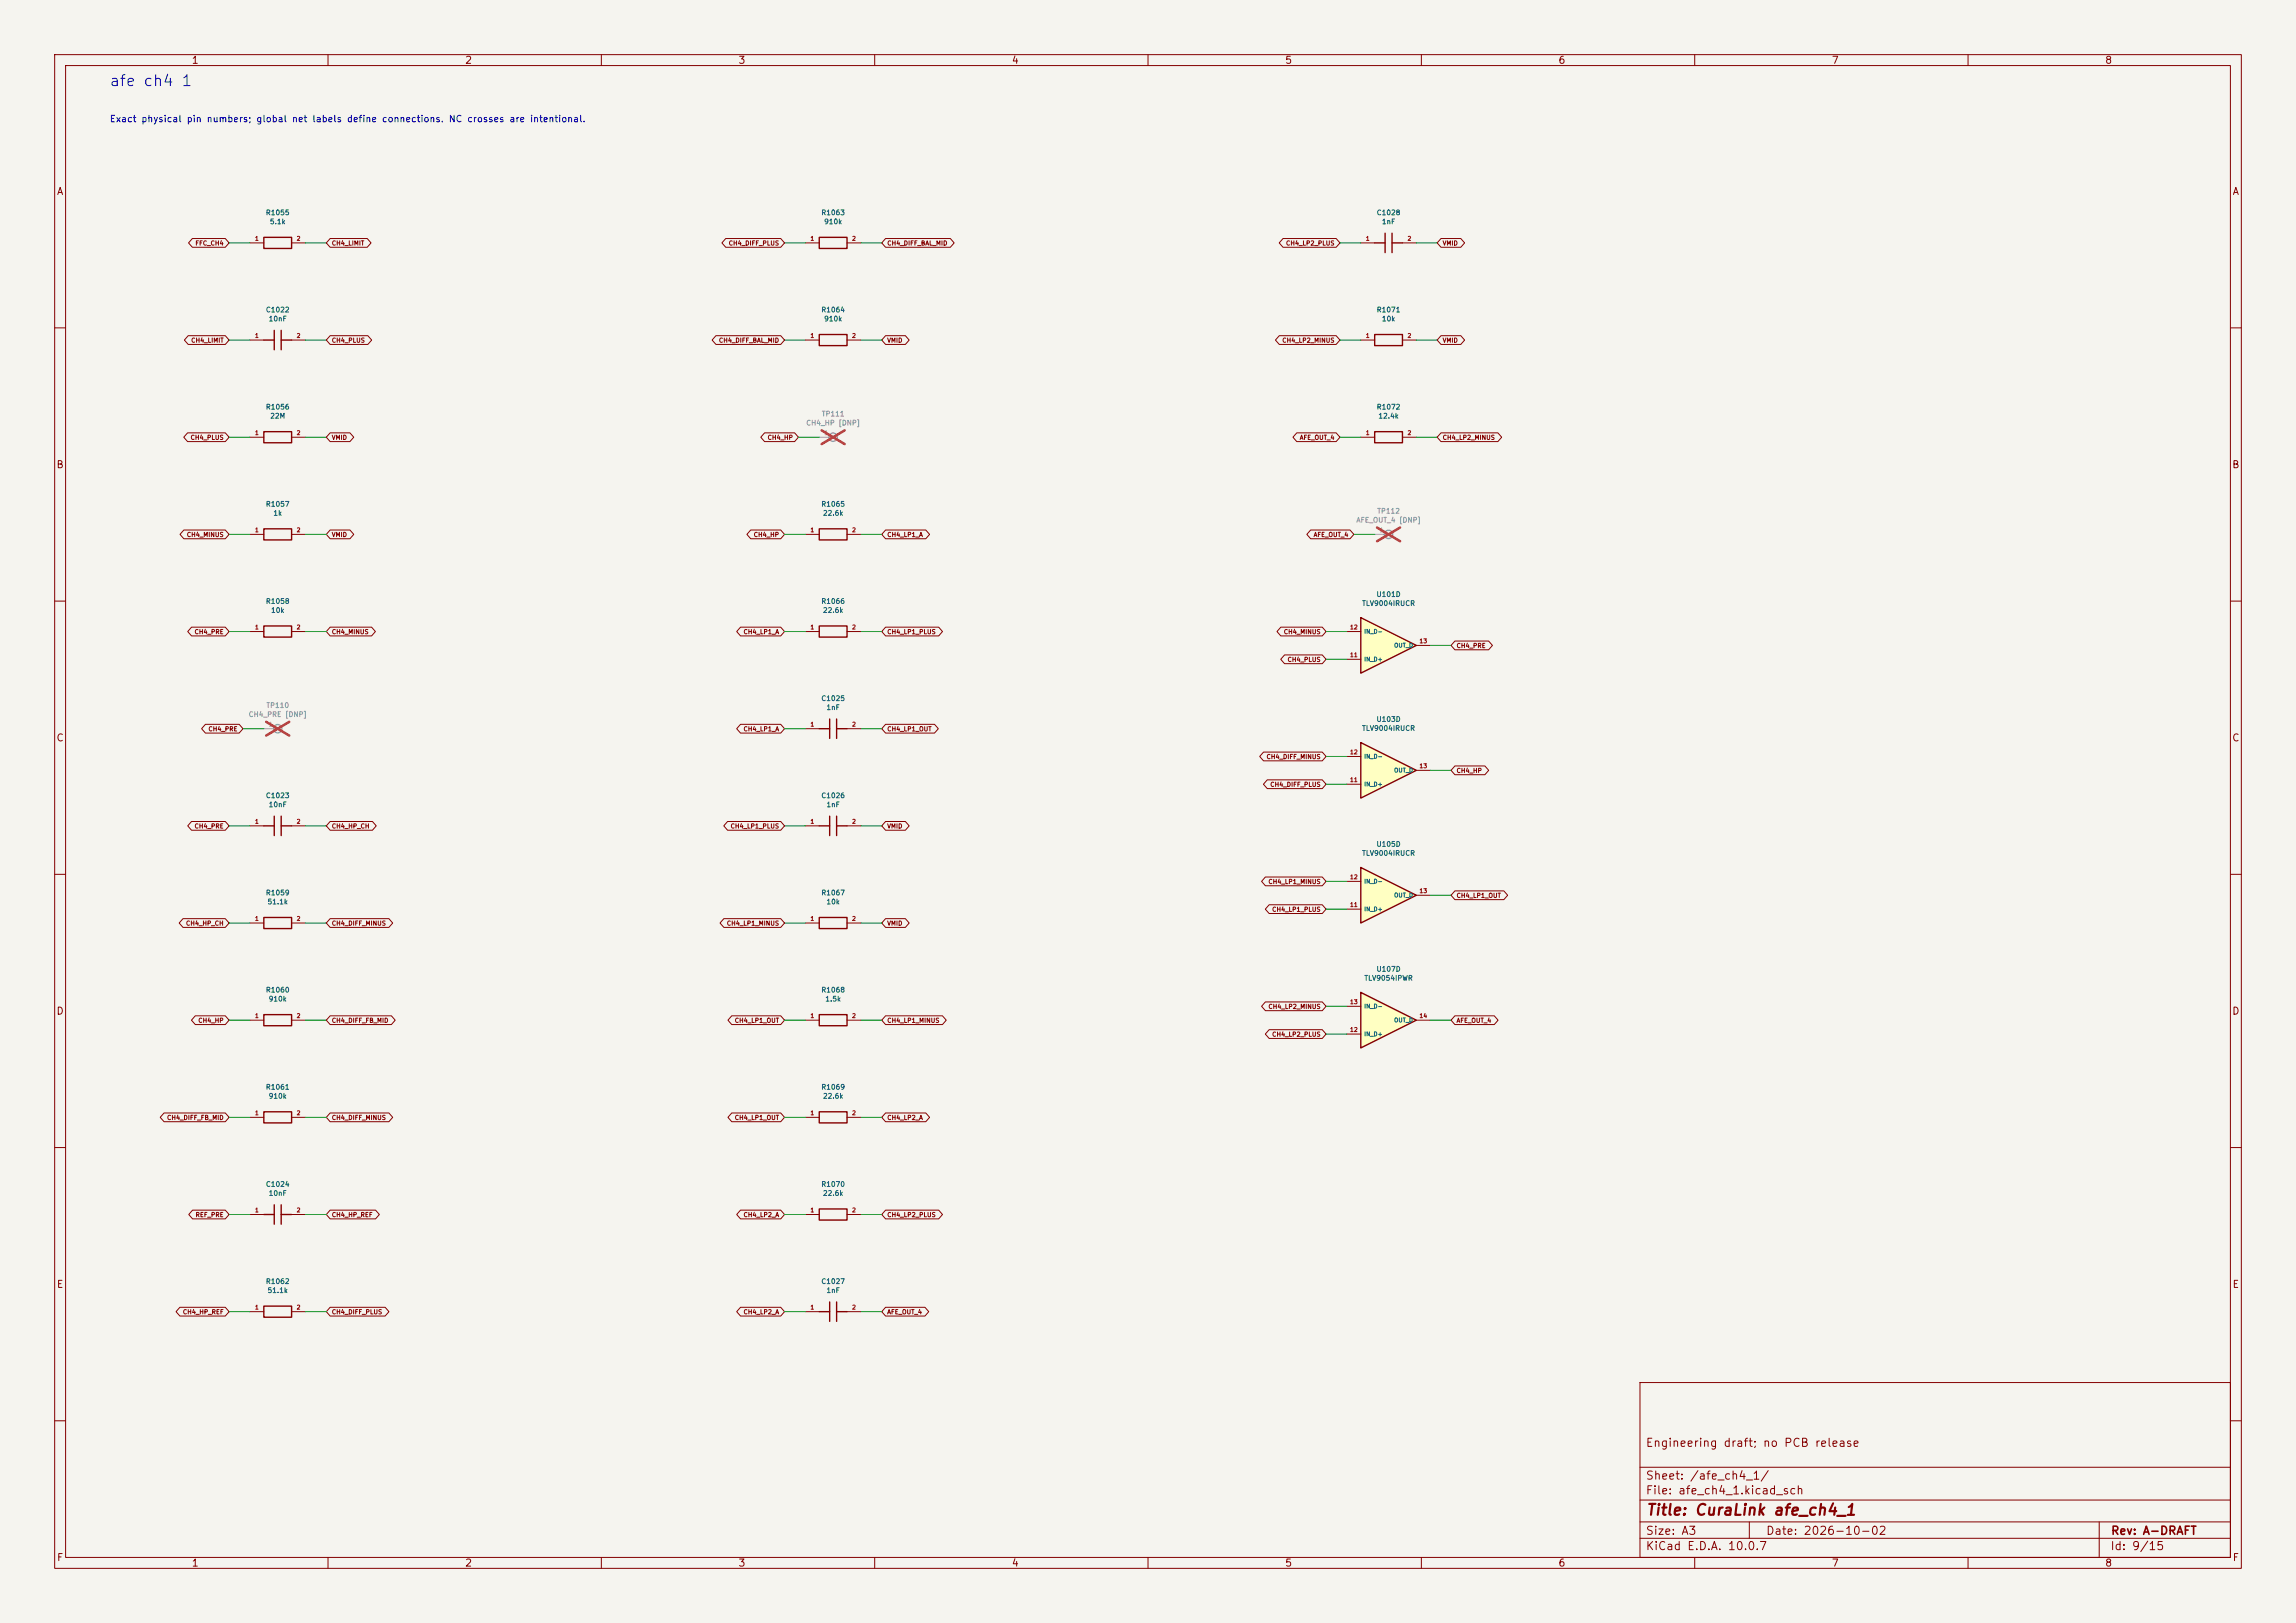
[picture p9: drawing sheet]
<svg xmlns="http://www.w3.org/2000/svg" width="420mm" height="297mm" viewBox="0 0 420 297" stroke-linecap="round" stroke-linejoin="round" font-family="sans-serif">
<defs><g id="words">
<text font-size="2" fill="#0000c2" x="19.9" y="16.3">afe ch4 1</text>
<text font-size="2" fill="#840000" x="301" y="277.8">Title: CuraLink afe_ch4_1</text>
<g font-size="1.5" fill="#840000">
<text x="300.9" y="265.1">Engineering draft; no PCB release</text>
<text x="300.9" y="273.8">File: afe_ch4_1.kicad_sch</text>
<text x="300.9" y="271.1">Sheet: /afe_ch4_1/</text>
<text x="300.9" y="281.2">Size: A3</text>
<text x="322.9" y="281.2">Date: 2026-10-02</text>
<text x="386" y="281.2">Rev: A-DRAFT</text>
<text x="300.9" y="284">KiCad E.D.A. 10.0.7</text>
<text x="385.9" y="284">Id: 9/15</text>
</g>
<g font-size="1.3" fill="#840000">
<text x="35" y="12">1</text>
<text x="85" y="12">2</text>
<text x="135" y="12">3</text>
<text x="185" y="12">4</text>
<text x="235" y="12">5</text>
<text x="285" y="12">6</text>
<text x="335" y="12">7</text>
<text x="385" y="12">8</text>
<text x="10.3" y="36">A</text>
<text x="408.3" y="36">A</text>
<text x="10.2" y="86">B</text>
<text x="408.2" y="86">B</text>
<text x="10.2" y="136">C</text>
<text x="408.2" y="136">C</text>
<text x="10.2" y="186">D</text>
<text x="408.2" y="186">D</text>
<text x="10.3" y="236">E</text>
<text x="408.3" y="236">E</text>
<text x="10.3" y="286">F</text>
<text x="35" y="287">1</text>
<text x="85" y="287">2</text>
<text x="135" y="287">3</text>
<text x="185" y="287">4</text>
<text x="235" y="287">5</text>
<text x="285" y="287">6</text>
<text x="335" y="287">7</text>
<text x="385" y="287">8</text>
<text x="408.3" y="286">F</text>
</g>
<text font-size="1.2" fill="#0000c2" x="20" y="22.7">Exact physical pin numbers; global net labels define connections. NC crosses are intentional.</text>
<g font-size=".9" fill="#006464">
<text x="48.5" y="39.6">R1055</text>
<text x="49.3" y="41.2">5.1k</text>
<text x="150.1" y="39.6">R1063</text>
<text x="150.7" y="41.2">910k</text>
<text x="251.7" y="39.6">C1028</text>
<text x="252.7" y="41.2">1nF</text>
<text x="48.5" y="57.4">C1022</text>
<text x="49.1" y="59">10nF</text>
<text x="150.1" y="57.4">R1064</text>
<text x="150.7" y="59">910k</text>
<text x="251.7" y="57.4">R1071</text>
<text x="252.7" y="59">10k</text>
<text x="48.5" y="75.2">R1056</text>
<text x="49.3" y="76.8">22M</text>
<text x="251.7" y="75.2">R1072</text>
<text x="252" y="76.8">12.4k</text>
<text x="48.5" y="92.9">R1057</text>
<text x="49.9" y="94.6">1k</text>
<text x="150.1" y="92.9">R1065</text>
<text x="150.4" y="94.6">22.6k</text>
<text x="48.5" y="110.7">R1058</text>
<text x="49.5" y="112.4">10k</text>
<text x="150.1" y="110.7">R1066</text>
<text x="150.4" y="112.4">22.6k</text>
<text x="249.1" y="111.1">TLV9004IRUCR</text>
<text x="251.7" y="109.4">U101D</text>
<text x="150.1" y="128.5">C1025</text>
<text x="151.1" y="130.1">1nF</text>
<text x="249.1" y="134">TLV9004IRUCR</text>
<text x="251.7" y="132.3">U103D</text>
<text x="48.5" y="146.3">C1023</text>
<text x="49.1" y="147.9">10nF</text>
<text x="150.1" y="146.3">C1026</text>
<text x="151.1" y="147.9">1nF</text>
<text x="251.7" y="155.2">U105D</text>
<text x="249.1" y="156.8">TLV9004IRUCR</text>
<text x="48.5" y="164.1">R1059</text>
<text x="48.8" y="165.7">51.1k</text>
<text x="150.1" y="164.1">R1067</text>
<text x="151.1" y="165.7">10k</text>
<text x="249.5" y="179.7">TLV9054IPWR</text>
<text x="251.7" y="178">U107D</text>
<text x="48.5" y="181.8">R1060</text>
<text x="49.1" y="183.5">910k</text>
<text x="150.1" y="181.8">R1068</text>
<text x="150.9" y="183.5">1.5k</text>
<text x="48.5" y="199.6">R1061</text>
<text x="49.1" y="201.3">910k</text>
<text x="150.1" y="199.6">R1069</text>
<text x="150.4" y="201.3">22.6k</text>
<text x="48.5" y="217.4">C1024</text>
<text x="49.1" y="219">10nF</text>
<text x="150.1" y="217.4">R1070</text>
<text x="150.4" y="219">22.6k</text>
<text x="48.5" y="235.2">R1062</text>
<text x="48.8" y="236.8">51.1k</text>
<text x="150.1" y="235.2">C1027</text>
<text x="151.1" y="236.8">1nF</text>
</g>
<g font-size=".9" fill="#939391">
<text x="150.2" y="76.4">TP111</text>
<text x="147.4" y="78.1">CH4_HP [DNP]</text>
<text x="248" y="95.9">AFE_OUT_4 [DNP]</text>
<text x="251.8" y="94.2">TP112</text>
<text x="45.4" y="131.4">CH4_PRE [DNP]</text>
<text x="48.6" y="129.8">TP110</text>
</g>
<g font-size=".8" fill="#840000">
<text x="35.6" y="45.1">FFC_CH4</text>
<text x="60.6" y="45.1">CH4_LIMIT</text>
<text x="133.2" y="45.1">CH4_DIFF_PLUS</text>
<text x="162.2" y="45.1">CH4_DIFF_BAL_MID</text>
<text x="235.2" y="45.1">CH4_LP2_PLUS</text>
<text x="263.8" y="45.1">VMID</text>
<text x="34.9" y="62.9">CH4_LIMIT</text>
<text x="60.6" y="62.9">CH4_PLUS</text>
<text x="131.4" y="62.9">CH4_DIFF_BAL_MID</text>
<text x="162.2" y="62.9">VMID</text>
<text x="234.5" y="62.9">CH4_LP2_MINUS</text>
<text x="263.8" y="62.9">VMID</text>
<text x="34.8" y="80.7">CH4_PLUS</text>
<text x="60.6" y="80.7">VMID</text>
<text x="140.3" y="80.7">CH4_HP</text>
<text x="237.7" y="80.7">AFE_OUT_4</text>
<text x="263.8" y="80.7">CH4_LP2_MINUS</text>
<text x="34.1" y="98.5">CH4_MINUS</text>
<text x="60.6" y="98.5">VMID</text>
<text x="137.8" y="98.5">CH4_HP</text>
<text x="162.2" y="98.5">CH4_LP1_A</text>
<text x="240.2" y="98.5">AFE_OUT_4</text>
<text x="35.5" y="116.2">CH4_PRE</text>
<text x="60.6" y="116.2">CH4_MINUS</text>
<text x="135.9" y="116.2">CH4_LP1_A</text>
<text x="162.2" y="116.2">CH4_LP1_PLUS</text>
<text x="234.7" y="116.2">CH4_MINUS</text>
<text x="266.4" y="118.8">CH4_PRE</text>
<text x="235.4" y="121.3">CH4_PLUS</text>
<text x="38" y="134">CH4_PRE</text>
<text x="135.9" y="134">CH4_LP1_A</text>
<text x="162.2" y="134">CH4_LP1_OUT</text>
<text x="231.6" y="139.1">CH4_DIFF_MINUS</text>
<text x="266.4" y="141.6">CH4_HP</text>
<text x="232.3" y="144.2">CH4_DIFF_PLUS</text>
<text x="35.5" y="151.8">CH4_PRE</text>
<text x="60.6" y="151.8">CH4_HP_CH</text>
<text x="133.6" y="151.8">CH4_LP1_PLUS</text>
<text x="162.2" y="151.8">VMID</text>
<text x="231.9" y="162">CH4_LP1_MINUS</text>
<text x="232.6" y="167">CH4_LP1_PLUS</text>
<text x="266.4" y="164.5">CH4_LP1_OUT</text>
<text x="33.9" y="169.6">CH4_HP_CH</text>
<text x="60.6" y="169.6">CH4_DIFF_MINUS</text>
<text x="132.9" y="169.6">CH4_LP1_MINUS</text>
<text x="162.2" y="169.6">VMID</text>
<text x="231.9" y="184.8">CH4_LP2_MINUS</text>
<text x="36.2" y="187.4">CH4_HP</text>
<text x="60.6" y="187.4">CH4_DIFF_FB_MID</text>
<text x="134.3" y="187.4">CH4_LP1_OUT</text>
<text x="162.2" y="187.4">CH4_LP1_MINUS</text>
<text x="232.6" y="189.9">CH4_LP2_PLUS</text>
<text x="266.4" y="187.4">AFE_OUT_4</text>
<text x="30.5" y="205.1">CH4_DIFF_FB_MID</text>
<text x="60.6" y="205.1">CH4_DIFF_MINUS</text>
<text x="134.3" y="205.1">CH4_LP1_OUT</text>
<text x="162.2" y="205.1">CH4_LP2_A</text>
<text x="35.7" y="222.9">REF_PRE</text>
<text x="60.6" y="222.9">CH4_HP_REF</text>
<text x="135.9" y="222.9">CH4_LP2_A</text>
<text x="162.2" y="222.9">CH4_LP2_PLUS</text>
<text x="33.4" y="240.7">CH4_HP_REF</text>
<text x="60.6" y="240.7">CH4_DIFF_PLUS</text>
<text x="135.9" y="240.7">CH4_LP2_A</text>
<text x="162.2" y="240.7">AFE_OUT_4</text>
</g>
<g font-size=".8" fill="#a90000">
<text x="46.6" y="44.2">1</text>
<text x="54.2" y="44.2">2</text>
<text x="148.2" y="44.2">1</text>
<text x="155.8" y="44.2">2</text>
<text x="249.8" y="44.2">1</text>
<text x="257.4" y="44.2">2</text>
<text x="46.6" y="62">1</text>
<text x="54.2" y="62">2</text>
<text x="148.2" y="62">1</text>
<text x="155.8" y="62">2</text>
<text x="249.8" y="62">1</text>
<text x="257.4" y="62">2</text>
<text x="46.6" y="79.8">1</text>
<text x="54.2" y="79.8">2</text>
<text x="249.8" y="79.8">1</text>
<text x="257.4" y="79.8">2</text>
<text x="46.6" y="97.6">1</text>
<text x="54.2" y="97.6">2</text>
<text x="148.2" y="97.6">1</text>
<text x="155.8" y="97.6">2</text>
<text x="46.6" y="115.3">1</text>
<text x="54.2" y="115.3">2</text>
<text x="148.2" y="115.3">1</text>
<text x="155.8" y="115.3">2</text>
<text x="246.9" y="115.3">12</text>
<text x="259.6" y="117.9">13</text>
<text x="246.9" y="120.4">11</text>
<text x="148.2" y="133.1">1</text>
<text x="155.8" y="133.1">2</text>
<text x="246.9" y="143.3">11</text>
<text x="246.9" y="138.2">12</text>
<text x="259.6" y="140.7">13</text>
<text x="46.6" y="150.9">1</text>
<text x="54.2" y="150.9">2</text>
<text x="148.2" y="150.9">1</text>
<text x="155.8" y="150.9">2</text>
<text x="246.9" y="161.1">12</text>
<text x="246.9" y="166.1">11</text>
<text x="259.6" y="163.6">13</text>
<text x="46.6" y="168.7">1</text>
<text x="54.2" y="168.7">2</text>
<text x="148.2" y="168.7">1</text>
<text x="155.8" y="168.7">2</text>
<text x="246.9" y="183.9">13</text>
<text x="46.6" y="186.5">1</text>
<text x="54.2" y="186.5">2</text>
<text x="148.2" y="186.5">1</text>
<text x="155.8" y="186.5">2</text>
<text x="246.9" y="189">12</text>
<text x="259.6" y="186.5">14</text>
<text x="46.6" y="204.2">1</text>
<text x="54.2" y="204.2">2</text>
<text x="148.2" y="204.2">1</text>
<text x="155.8" y="204.2">2</text>
<text x="46.6" y="222">1</text>
<text x="54.2" y="222">2</text>
<text x="148.2" y="222">1</text>
<text x="155.8" y="222">2</text>
<text x="46.6" y="239.8">1</text>
<text x="54.2" y="239.8">2</text>
<text x="148.2" y="239.8">1</text>
<text x="155.8" y="239.8">2</text>
</g>
<g font-size=".8" fill="#a5a4a2">
<text x="150.7" y="79.8">1</text>
<text x="252.3" y="97.6">1</text>
<text x="49.1" y="133.1">1</text>
</g>
<g font-size=".8" fill="#006464">
<text x="249.5" y="116.1">IN_D-</text>
<text x="254.9" y="118.7">OUT_D</text>
<text x="249.5" y="121.2">IN_D+</text>
<text x="249.5" y="139">IN_D-</text>
<text x="254.9" y="141.5">OUT_D</text>
<text x="249.5" y="144.1">IN_D+</text>
<text x="249.5" y="161.9">IN_D-</text>
<text x="249.5" y="166.9">IN_D+</text>
<text x="254.9" y="164.4">OUT_D</text>
<text x="249.5" y="184.7">IN_D-</text>
<text x="249.5" y="189.8">IN_D+</text>
<text x="254.9" y="187.3">OUT_D</text>
</g>
</g></defs>
<path d="M0 0h420v297h-420z" fill="#f5f4ef" stroke="#f5f4ef" stroke-width=".18"/>
<g fill="none" stroke="#840000" stroke-width=".18">
<path d="M10 10h400v277h-400zM12 12h396v273h-396zM60 10v2M110 10v2M160 10v2M210 10v2M260 10v2M310 10v2M360 10v2M45.7 44.5h2.6M53.3 44.5h2.6M248.9 44.5h2.6"/>
<path d="M256.5 44.5h2.6M10 60h2M147.3 62.2h2.6M154.9 62.2h2.6M248.9 62.2h2.6M256.5 62.2h2.6M408 60h2M248.9 80h2.6M256.5 80h2.6M10 110h2M408 110h2M10 160h2"/>
<path d="M45.7 151.1h2.6M53.3 151.1h2.6M408 160h2M10 210h2M408 210h2M45.7 222.2h2.6M53.3 222.2h2.6M147.3 222.2h2.6M154.9 222.2h2.6M300 253h108v32h-108zM10 260h2M300 278.5h108"/>
<path d="M300 274.5h108M300 268.5h108M320 278.5v3M384 278.5v6.5M408 260h2M60 285v2M110 285v2M160 285v2M210 285v2M260 285v2M300 281.5h108M310 285v2"/>
<path d="M360 285v2"/>
</g>
<g fill="none" stroke="#840000" stroke-width=".25">
<path d="M48.3 43.4h5v2.1h-5zM251.5 44.5h1.9M253.4 42.7v3.5M254.6 44.5h1.9M254.6 42.7v3.5M149.9 61.2h5v2h-5zM251.5 79h5v2h-5zM251.5 61.2h5v2h-5zM48.3 151.1h1.9M50.2 149.4v3.5M51.4 151.1h1.9M51.4 149.4v3.5"/>
<path d="M48.3 222.2h1.9M50.2 220.5v3.5M51.4 220.5v3.5M51.4 222.2h1.9M149.9 221.2h5v2.1h-5z"/>
</g>
<g fill="none" stroke="#9c9b98" stroke-width=".25">
<circle cx="152.4" cy="80" r=".76"/>
<circle cx="50.8" cy="133.3" r=".76"/>
</g>
<path d="M149.9 80h2.5M48.3 133.4h2.5" fill="none" stroke="#9c9b98" stroke-width=".18"/>
<path d="M150.3 78.8l4.2 2.5M154.5 78.8l-4.2 2.5M48.7 132.1l4.2 2.5M52.9 132.1l-4.2 2.5" fill="none" stroke="#e12e31" stroke-width=".46"/>
<path d="M248.9 113l10.2 5.1-10.2 5.1z" fill="#ffffc2"/>
<path d="M248.9 113l10.2 5.1-10.2 5.1z" fill="none" stroke="#840000" stroke-width=".25"/>
<path d="M246.4 115.6h2.5M259.1 118.1h2.5M246.4 120.7h2.5" fill="none" stroke="#840000" stroke-width=".18"/>
<path d="M248.9 135.9l10.2 5.1-10.2 5.1z" fill="#ffffc2"/>
<g fill="none" stroke="#840000" stroke-width=".25">
<path d="M149.9 114.6h5v2h-5zM149.9 133.4h1.9M151.8 131.6v3.5M153 133.4h1.9M153 131.6v3.5M248.9 135.9l10.2 5.1-10.2 5.1zM149.9 151.1h1.9M151.8 149.4v3.5M153 149.4v3.5M153 151.1h1.9M149.9 167.9h5v2h-5zM149.9 185.7h5v2h-5z"/>
<path d="M48.3 203.5h5v2h-5zM149.9 203.5h5v2h-5zM48.3 239h5v2h-5z"/>
</g>
<g fill="none" stroke="#840000" stroke-width=".18">
<path d="M147.3 115.6h2.6M154.9 115.6h2.6M147.3 133.4h2.6M154.9 133.4h2.6M246.4 138.4h2.5M147.3 151.1h2.6M154.9 151.1h2.6M246.4 143.5h2.5M259.1 141h2.5M147.3 168.9h2.6M154.9 168.9h2.6M147.3 186.7h2.6"/>
<path d="M154.9 186.7h2.6M45.7 204.5h2.6M53.3 204.5h2.6M147.3 204.5h2.6M154.9 204.5h2.6M45.7 240h2.6M53.3 240h2.6"/>
</g>
<circle cx="254" cy="97.8" r=".76" fill="none" stroke="#9c9b98" stroke-width=".25"/>
<path d="M251.5 97.8h2.5" fill="none" stroke="#9c9b98" stroke-width=".18"/>
<path d="M251.9 96.5l4.2 2.5M256.1 96.5l-4.2 2.5" fill="none" stroke="#e12e31" stroke-width=".46"/>
<path d="M248.9 158.8l10.2 5-10.2 5.1z" fill="#ffffc2"/>
<path d="M48.3 79h5v2h-5zM48.3 96.8h5v2h-5zM48.3 114.6h5v2h-5zM248.9 158.8l10.2 5-10.2 5.1zM48.3 167.9h5v2h-5zM48.3 185.7h5v2h-5z" fill="none" stroke="#840000" stroke-width=".25"/>
<g fill="none" stroke="#840000" stroke-width=".18">
<path d="M45.7 97.8h2.6M45.7 80h2.6M53.3 97.8h2.6M53.3 80h2.6M45.7 115.6h2.6M53.3 115.6h2.6M45.7 168.9h2.6M53.3 168.9h2.6M246.4 166.4h2.5M246.4 161.3h2.5M259.1 163.8h2.5M45.7 186.7h2.6"/>
<path d="M53.3 186.7h2.6"/>
</g>
<path d="M248.9 181.6l10.2 5.1-10.2 5.1z" fill="#ffffc2"/>
<path d="M149.9 43.4h5v2.1h-5zM48.3 62.2h1.9M50.2 60.5v3.5M51.4 62.2h1.9M51.4 60.5v3.5M149.9 96.8h5v2h-5zM248.9 181.6l10.2 5.1-10.2 5.1zM151.8 238.3v3.5M153 238.3v3.5M149.9 240h1.9M153 240h1.9" fill="none" stroke="#840000" stroke-width=".25"/>
<g fill="none" stroke="#840000" stroke-width=".18">
<path d="M35.2 43.6h6l.7 .9-.7 .8h-6l-.7-.8zM60.4 43.6h6.8l.7 .9-.7 .8h-6.8l-.7-.8zM132.8 43.6h10l.7 .9-.7 .8h-10l-.7-.8zM147.3 44.5h2.6M154.9 44.5h2.6M162 43.6h11.8l.7 .9-.7 .8h-11.8l-.7-.8zM234.7 43.6h9.7l.7 .9-.7 .8h-9.7l-.7-.8zM263.6 43.6h3.6l.7 .9-.7 .8h-3.6l-.7-.8zM34.3 79.2h6.9l.7 .8-.7 .8h-6.9l-.7-.8zM34.4 61.4h6.8l.7 .8-.7 .8h-6.8l-.7-.8zM45.7 62.2h2.6M53.3 62.2h2.6"/>
<path d="M60.4 79.2h3.6l.7 .8-.7 .8h-3.6l-.7-.8zM60.4 61.4h6.9l.7 .8-.7 .8h-6.9l-.7-.8zM131 61.4h11.8l.7 .8-.7 .8h-11.8l-.7-.8zM139.9 79.2h5.4l.7 .8-.7 .8h-5.4l-.7-.8zM162 61.4h3.6l.7 .8-.7 .8h-3.6l-.7-.8zM234 61.4h10.4l.7 .8-.7 .8h-10.4l-.7-.8zM237.2 79.2h7.2l.7 .8-.7 .8h-7.2l-.7-.8zM263.6 61.4h3.6l.7 .8-.7 .8h-3.6l-.7-.8zM263.6 79.2h10.4l.7 .8-.7 .8h-10.4l-.7-.8zM33.6 97h7.6l.7 .8-.7 .8h-7.6l-.7-.8zM60.4 97h3.6l.7 .8-.7 .8h-3.6l-.7-.8zM137.3 97h5.5l.7 .8-.7 .8h-5.5l-.7-.8z"/>
<path d="M147.3 97.8h2.6M154.9 97.8h2.6M162 97h7.3l.7 .8-.7 .8h-7.3l-.7-.8zM239.7 97h7.2l.7 .8-.7 .8h-7.2l-.7-.8zM35 114.8h6.2l.7 .8-.7 .8h-6.2l-.7-.8zM60.4 114.8h7.6l.7 .8-.7 .8h-7.6l-.7-.8zM135.5 114.8h7.3l.7 .8-.7 .8h-7.3l-.7-.8zM162 114.8h9.7l.7 .8-.7 .8h-9.7l-.7-.8zM234.3 114.8h7.6l.7 .8-.7 .8h-7.6l-.7-.8zM235 119.8h6.9l.7 .9-.7 .8h-6.9l-.7-.8zM266.1 117.3h6.2l.7 .8-.7 .8h-6.2l-.7-.8zM37.6 132.5h6.2l.6 .9-.6 .8h-6.2l-.7-.8z"/>
<path d="M135.5 132.5h7.3l.7 .9-.7 .8h-7.3l-.7-.8zM162 132.5h8.9l.7 .9-.7 .8h-8.9l-.7-.8zM231.1 137.6h10.8l.7 .8-.7 .8h-10.8l-.7-.8zM35 150.3h6.2l.7 .8-.7 .8h-6.2l-.7-.8zM60.4 150.3h7.7l.7 .8-.7 .8h-7.7l-.7-.8zM133.1 150.3h9.7l.7 .8-.7 .8h-9.7l-.7-.8zM162 150.3h3.6l.7 .8-.7 .8h-3.6l-.7-.8zM231.8 142.7h10.1l.7 .8-.7 .8h-10.1l-.7-.8zM266.1 140.2h5.5l.7 .8-.7 .8h-5.5l-.7-.8zM33.5 168.1h7.7l.7 .8-.7 .8h-7.7l-.7-.8zM60.4 168.1h10.7l.7 .8-.7 .8h-10.7l-.7-.8zM132.4 168.1h10.4l.7 .8-.7 .8h-10.4l-.7-.8z"/>
<path d="M162 168.1h3.6l.7 .8-.7 .8h-3.6l-.7-.8zM231.5 160.5h10.4l.7 .8-.7 .8h-10.4l-.7-.8zM232.2 165.6h9.7l.7 .8-.7 .8h-9.7l-.7-.8zM266.1 163h9l.7 .8-.7 .8h-9l-.7-.8zM35.7 185.9h5.5l.7 .8-.7 .8h-5.5l-.7-.8zM60.4 185.9h11.2l.7 .8-.7 .8h-11.2l-.7-.8zM133.9 185.9h8.9l.7 .8-.7 .8h-8.9l-.7-.8zM162 185.9h10.4l.7 .8-.7 .8h-10.4l-.7-.8zM231.5 183.3h10.4l.7 .9-.7 .8h-10.4l-.7-.8zM232.2 188.4h9.7l.7 .8-.7 .8h-9.7l-.7-.8zM246.4 189.2h2.5M246.4 184.2h2.5"/>
<path d="M259.1 186.7h2.5M266.1 185.9h7.2l.7 .8-.7 .8h-7.2l-.7-.8zM30 203.7h11.2l.7 .8-.7 .8h-11.2l-.7-.8zM60.4 203.7h10.7l.7 .8-.7 .8h-10.7l-.7-.8zM133.9 203.7h8.9l.7 .8-.7 .8h-8.9l-.7-.8zM162 203.7h7.3l.7 .8-.7 .8h-7.3l-.7-.8zM32.9 239.2h8.3l.7 .8-.7 .8h-8.3l-.7-.8zM35.2 221.4h6l.7 .8-.7 .9h-6l-.7-.9zM60.4 239.2h10l.7 .8-.7 .8h-10l-.7-.8zM60.4 221.4h8.3l.7 .8-.7 .9h-8.3l-.7-.9zM135.5 221.4h7.3l.7 .8-.7 .9h-7.3l-.7-.9zM135.5 239.2h7.3l.7 .8-.7 .8h-7.3l-.7-.8z"/>
<path d="M162 221.4h9.7l.7 .8-.7 .9h-9.7l-.7-.9zM162 239.2h7.2l.7 .8-.7 .8h-7.2l-.7-.8zM147.3 240h2.6M154.9 240h2.6"/>
</g>
<g fill="none" stroke="#009600" stroke-width=".18">
<path d="M41.9 44.5h3.8M55.9 44.5h3.8M143.5 44.5h3.8M157.5 44.5h3.8M245.1 44.5h3.8M259.1 44.5h3.8M41.9 62.2h3.8M55.9 62.2h3.8M143.5 62.2h3.8M157.5 62.2h3.8M245.1 62.2h3.8M259.1 62.2h3.8"/>
<path d="M41.9 80h3.8M41.9 97.8h3.8M55.9 80h3.8M55.9 97.8h3.8M143.5 97.8h3.8M146 80h3.9M157.5 97.8h3.8M245.1 80h3.8M247.6 97.8h3.9M259.1 80h3.8M41.9 115.6h3.8M55.9 115.6h3.8"/>
<path d="M143.5 115.6h3.8M157.5 115.6h3.8M242.6 115.6h3.8M261.6 118.1h3.8M44.4 133.4h3.9M143.5 133.4h3.8M157.5 133.4h3.8M242.6 120.7h3.8M242.6 138.4h3.8M41.9 151.1h3.8M55.9 151.1h3.8M143.5 151.1h3.8"/>
<path d="M157.5 151.1h3.8M242.6 143.5h3.8M261.6 141h3.8M41.9 168.9h3.8M55.9 168.9h3.8M143.5 168.9h3.8M157.5 168.9h3.8M242.6 161.3h3.8M242.6 166.4h3.8M261.6 163.8h3.8M41.9 186.7h3.8M55.9 186.7h3.8"/>
<path d="M143.5 186.7h3.8M157.5 186.7h3.8M242.6 184.2h3.8M242.6 189.2h3.8M261.6 186.7h3.8M41.9 204.5h3.8M55.9 204.5h3.8M143.5 204.5h3.8M157.5 204.5h3.8M41.9 222.2h3.8M55.9 222.2h3.8M143.5 222.2h3.8"/>
<path d="M157.5 222.2h3.8M41.9 240h3.8M55.9 240h3.8M143.5 240h3.8M157.5 240h3.8"/>
</g>
<use href="#words"/>
</svg>
